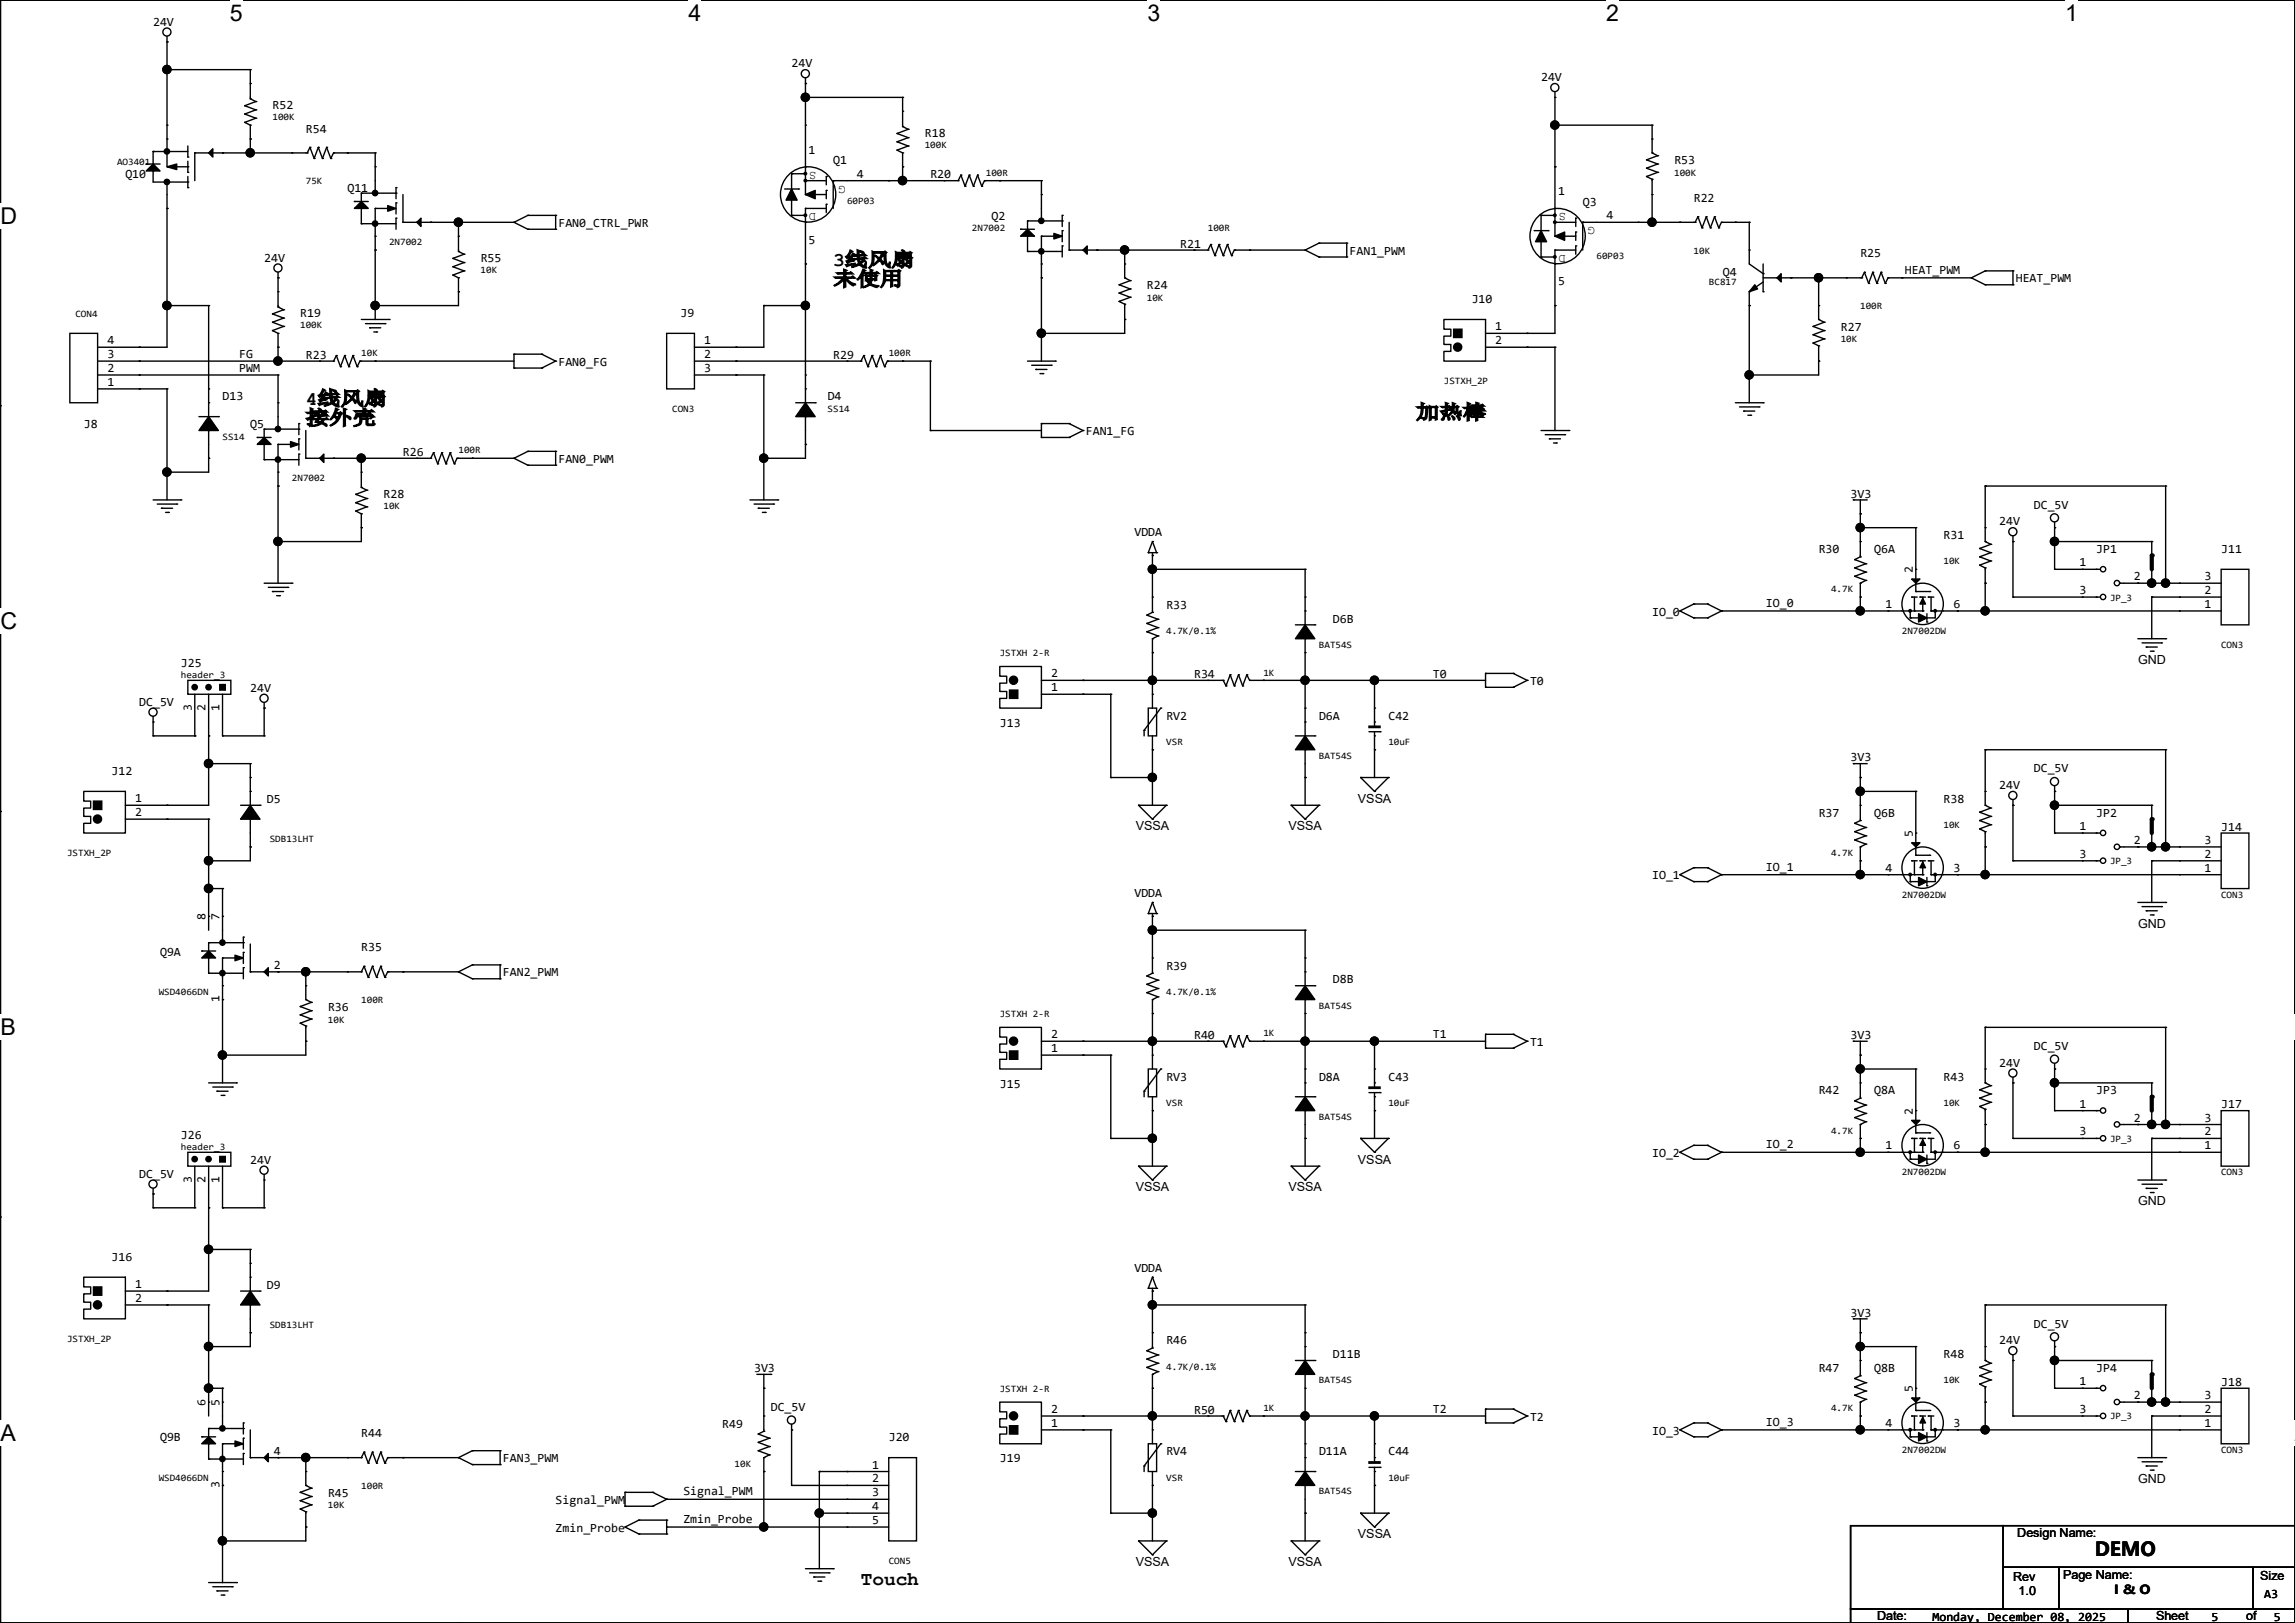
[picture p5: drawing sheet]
<svg xmlns="http://www.w3.org/2000/svg" width="420mm" height="297mm" viewBox="0 0 420 297" stroke-linecap="round" stroke-linejoin="round" font-family="sans-serif">
<defs><g id="words">
<g font-size="4.2">
<text x="42" y="3.9">5</text>
<text x="126" y="3.9">4</text>
<text x="210" y="3.9">3</text>
<text x="293.9" y="3.9">2</text>
<text x="377.9" y="3.9">1</text>
<text x=".1" y="40.9">D</text>
<text x=".1" y="115.1">C</text>
<text x=".1" y="189.4">B</text>
<text x=".1" y="263.6">A</text>
<text x="419.9" y="263.6">A</text>
</g>
<g font-size="3.6">
<text x="152.5" y="52.2">未使用</text>
<text x="152.5" y="48.7">3线风扇</text>
<text x="56" y="77.6">接外壳</text>
<text x="56" y="74.1">4线风扇</text>
<text x="259.2" y="76.6">加热棒</text>
<text x="383.4" y="284.7">DEMO</text>
<text x="157.6" y="290">Touch</text>
</g>
<g font-size="2.3">
<text x="28" y="4.7">24V</text>
<text x="144.9" y="12.3">24V</text>
<text x="282" y="14.9">24V</text>
<text x="49.9" y="19.9">R52</text>
<text x="56" y="24.3">R54</text>
<text x="148" y="28.2">1</text>
<text x="169.3" y="25">R18</text>
<text x="22.9" y="32.6">Q10</text>
<text x="63.6" y="35.2">Q11</text>
<text x="149.4" y="31.4" transform="rotate(-180 149.4 31.4)">S</text>
<text x="152.5" y="30.1">Q1</text>
<text x="154.8" y="34" transform="rotate(-180 154.8 34)">G</text>
<text x="156.8" y="32.5">4</text>
<text x="170.3" y="32.6">R20</text>
<text x="285.1" y="35.8">1</text>
<text x="306.4" y="30.1">R53</text>
<text x="102.2" y="41.5">FAN0_CTRL_PWR</text>
<text x="149.4" y="39" transform="rotate(-180 149.4 39)">D</text>
<text x="181.4" y="40.3">Q2</text>
<text x="286.6" y="39" transform="rotate(-180 286.6 39)">S</text>
<text x="289.7" y="37.7">Q3</text>
<text x="292" y="41.6" transform="rotate(-180 292 41.6)">G</text>
<text x="294" y="40.1">4</text>
<text x="310" y="37">R22</text>
<text x="48.3" y="47.9">24V</text>
<text x="88" y="47.9">R55</text>
<text x="148" y="44.6">5</text>
<text x="216" y="45.3">R21</text>
<text x="247" y="46.6">FAN1_PWM</text>
<text x="286.6" y="46.7" transform="rotate(-180 286.6 46.7)">D</text>
<text x="340.5" y="47.1">R25</text>
<text x="209.9" y="53">R24</text>
<text x="285.1" y="52.2">5</text>
<text x="315.3" y="50.4">Q4</text>
<text x="348.6" y="50.1">HEAT_PWM</text>
<text x="368.9" y="51.7">HEAT_PWM</text>
<text x="55" y="58">R19</text>
<text x="124.5" y="58">J9</text>
<text x="269.3" y="55.5">J10</text>
<text x="19.6" y="65.5">3</text>
<text x="19.6" y="63">4</text>
<text x="43.8" y="65.6">FG</text>
<text x="56" y="65.7">R23</text>
<text x="128.9" y="63">1</text>
<text x="128.9" y="65.5">2</text>
<text x="152.5" y="65.7">R29</text>
<text x="273.7" y="60.5">1</text>
<text x="273.7" y="63">2</text>
<text x="336.9" y="60.6">R27</text>
<text x="19.6" y="70.6">1</text>
<text x="19.6" y="68.1">2</text>
<text x="43.8" y="68.1">PWM</text>
<text x="102.2" y="66.9">FAN0_FG</text>
<text x="128.9" y="68.1">3</text>
<text x="40.7" y="73.3">D13</text>
<text x="151.5" y="73.3">D4</text>
<text x="15.3" y="78.4">J8</text>
<text x="45.8" y="78.4">Q5</text>
<text x="73.7" y="83.4">R26</text>
<text x="198.7" y="79.6">FAN1_FG</text>
<text x="102.2" y="84.7">FAN0_PWM</text>
<text x="70.2" y="91.1">R28</text>
<text x="338.7" y="91.1">3V3</text>
<text x="372.2" y="93.1">DC_5V</text>
<text x="207.6" y="98.2">VDDA</text>
<text x="332.8" y="101.2">R30</text>
<text x="343" y="101.2">Q6A</text>
<text x="355.7" y="98.7">R31</text>
<text x="365.9" y="96.1">24V</text>
<text x="383.6" y="101.2">JP1</text>
<text x="406.5" y="101.2">J11</text>
<text x="350.1" y="104.9" transform="rotate(-90 350.1 104.9)">2</text>
<text x="380.6" y="103.6">1</text>
<text x="390.5" y="106.2">2</text>
<text x="403.5" y="106.2">3</text>
<text x="213.5" y="111.4">R33</text>
<text x="243.9" y="113.9">D6B</text>
<text x="302.4" y="112.7">IO_0</text>
<text x="323.2" y="111.1">IO_0</text>
<text x="345" y="111.3">1</text>
<text x="357.5" y="111.3">6</text>
<text x="380.6" y="108.7">3</text>
<text x="403.5" y="111.3">1</text>
<text x="403.5" y="108.7">2</text>
<text x="33.1" y="122">J25</text>
<text x="192.4" y="124">2</text>
<text x="218.5" y="124.1">R34</text>
<text x="262.2" y="124">T0</text>
<text x="280" y="125.3">T0</text>
<text x="391.3" y="121.5">GND</text>
<text x="25.5" y="129.2">DC_5V</text>
<text x="35.1" y="130.1" transform="rotate(-90 35.1 130.1)">3</text>
<text x="37.6" y="130.1" transform="rotate(-90 37.6 130.1)">2</text>
<text x="40.2" y="130.1" transform="rotate(-90 40.2 130.1)">1</text>
<text x="45.8" y="126.6">24V</text>
<text x="192.4" y="126.5">1</text>
<text x="213.5" y="131.7">RV2</text>
<text x="241.4" y="131.7">D6A</text>
<text x="254.1" y="131.7">C42</text>
<text x="183" y="133">J13</text>
<text x="20.4" y="141.9">J12</text>
<text x="338.7" y="139.3">3V3</text>
<text x="372.2" y="141.4">DC_5V</text>
<text x="24.7" y="146.8">1</text>
<text x="24.7" y="149.4">2</text>
<text x="48.9" y="146.9">D5</text>
<text x="248.5" y="146.9">VSSA</text>
<text x="332.8" y="149.5">R37</text>
<text x="343" y="149.5">Q6B</text>
<text x="355.7" y="146.9">R38</text>
<text x="365.9" y="144.4">24V</text>
<text x="383.6" y="149.5">JP2</text>
<text x="207.9" y="152">VSSA</text>
<text x="235.8" y="152">VSSA</text>
<text x="350.1" y="153.2" transform="rotate(-90 350.1 153.2)">5</text>
<text x="380.6" y="151.9">1</text>
<text x="390.5" y="154.4">2</text>
<text x="403.5" y="154.4">3</text>
<text x="406.5" y="152">J14</text>
<text x="302.4" y="160.9">IO_1</text>
<text x="323.2" y="159.3">IO_1</text>
<text x="345" y="159.5">4</text>
<text x="357.5" y="159.5">3</text>
<text x="380.6" y="157">3</text>
<text x="403.5" y="159.5">1</text>
<text x="403.5" y="157">2</text>
<text x="207.6" y="164.2">VDDA</text>
<text x="37.6" y="168.4" transform="rotate(-90 37.6 168.4)">8</text>
<text x="40.2" y="168.4" transform="rotate(-90 40.2 168.4)">7</text>
<text x="391.3" y="169.8">GND</text>
<text x="29.3" y="174.9">Q9A</text>
<text x="50.1" y="177.3">2</text>
<text x="66.1" y="174.1">R35</text>
<text x="92" y="178.7">FAN2_PWM</text>
<text x="213.5" y="177.4">R39</text>
<text x="243.9" y="180">D8B</text>
<text x="40.2" y="183.4" transform="rotate(-90 40.2 183.4)">1</text>
<text x="60" y="185">R36</text>
<text x="192.4" y="190">2</text>
<text x="218.5" y="190.1">R40</text>
<text x="262.2" y="190">T1</text>
<text x="280" y="191.4">T1</text>
<text x="338.7" y="190.1">3V3</text>
<text x="192.4" y="192.5">1</text>
<text x="213.5" y="197.7">RV3</text>
<text x="241.4" y="197.7">D8A</text>
<text x="254.1" y="197.7">C43</text>
<text x="355.7" y="197.7">R43</text>
<text x="365.9" y="195.2">24V</text>
<text x="372.2" y="192.2">DC_5V</text>
<text x="183" y="199">J15</text>
<text x="332.8" y="200.3">R42</text>
<text x="343" y="200.3">Q8A</text>
<text x="380.6" y="202.7">1</text>
<text x="383.6" y="200.3">JP3</text>
<text x="406.5" y="202.8">J17</text>
<text x="33.1" y="208.4">J26</text>
<text x="350.1" y="204" transform="rotate(-90 350.1 204)">2</text>
<text x="380.6" y="207.8">3</text>
<text x="390.5" y="205.2">2</text>
<text x="403.5" y="207.8">2</text>
<text x="403.5" y="205.2">3</text>
<text x="25.5" y="215.5">DC_5V</text>
<text x="45.8" y="213">24V</text>
<text x="248.5" y="212.9">VSSA</text>
<text x="302.4" y="211.7">IO_2</text>
<text x="323.2" y="210.1">IO_2</text>
<text x="345" y="210.3">1</text>
<text x="357.5" y="210.3">6</text>
<text x="403.5" y="210.3">1</text>
<text x="35.1" y="216.4" transform="rotate(-90 35.1 216.4)">3</text>
<text x="37.6" y="216.4" transform="rotate(-90 37.6 216.4)">2</text>
<text x="40.2" y="216.4" transform="rotate(-90 40.2 216.4)">1</text>
<text x="207.9" y="218">VSSA</text>
<text x="235.8" y="218">VSSA</text>
<text x="391.3" y="220.6">GND</text>
<text x="20.4" y="230.8">J16</text>
<text x="207.6" y="232.8">VDDA</text>
<text x="24.7" y="235.7">1</text>
<text x="24.7" y="238.3">2</text>
<text x="48.9" y="235.8">D9</text>
<text x="213.5" y="246">R46</text>
<text x="338.7" y="240.9">3V3</text>
<text x="365.9" y="246">24V</text>
<text x="372.2" y="243">DC_5V</text>
<text x="138" y="251.1">3V3</text>
<text x="243.9" y="248.5">D11B</text>
<text x="332.8" y="251.1">R47</text>
<text x="343" y="251.1">Q8B</text>
<text x="355.7" y="248.5">R48</text>
<text x="383.6" y="251.1">JP4</text>
<text x="37.6" y="257.3" transform="rotate(-90 37.6 257.3)">6</text>
<text x="40.2" y="257.3" transform="rotate(-90 40.2 257.3)">5</text>
<text x="350.1" y="254.8" transform="rotate(-90 350.1 254.8)">5</text>
<text x="380.6" y="253.5">1</text>
<text x="390.5" y="256">2</text>
<text x="403.5" y="256">3</text>
<text x="406.5" y="253.6">J18</text>
<text x="29.3" y="263.8">Q9B</text>
<text x="66.1" y="263">R44</text>
<text x="132.2" y="261.2">R49</text>
<text x="141.1" y="258.2">DC_5V</text>
<text x="162.7" y="263.8">J20</text>
<text x="192.4" y="261.1">1</text>
<text x="192.4" y="258.6">2</text>
<text x="218.5" y="258.7">R50</text>
<text x="262.2" y="258.6">T2</text>
<text x="280" y="260">T2</text>
<text x="302.4" y="262.5">IO_3</text>
<text x="323.2" y="260.9">IO_3</text>
<text x="345" y="261.1">4</text>
<text x="357.5" y="261.1">3</text>
<text x="380.6" y="258.6">3</text>
<text x="403.5" y="261.1">1</text>
<text x="403.5" y="258.6">2</text>
<text x="50.1" y="266.2">4</text>
<text x="92" y="267.6">FAN3_PWM</text>
<text x="159.6" y="268.7">1</text>
<text x="183" y="267.6">J19</text>
<text x="213.5" y="266.3">RV4</text>
<text x="241.4" y="266.3">D11A</text>
<text x="254.1" y="266.3">C44</text>
<text x="40.2" y="272.3" transform="rotate(-90 40.2 272.3)">3</text>
<text x="60" y="273.9">R45</text>
<text x="101.7" y="275.2">Signal_PWM</text>
<text x="125.1" y="273.6">Signal_PWM</text>
<text x="159.6" y="271.3">2</text>
<text x="159.6" y="273.8">3</text>
<text x="391.3" y="271.4">GND</text>
<text x="101.7" y="280.3">Zmin_Probe</text>
<text x="125.1" y="278.7">Zmin_Probe</text>
<text x="159.6" y="276.4">4</text>
<text x="159.6" y="278.9">5</text>
<text x="248.5" y="281.5">VSSA</text>
<text x="369.2" y="281.3">Design Name:</text>
<text x="207.9" y="286.6">VSSA</text>
<text x="235.8" y="286.6">VSSA</text>
<text x="368.4" y="289.4">Rev</text>
<text x="369.4" y="291.9">1.0</text>
<text x="377.6" y="288.9">Page Name:</text>
<text x="386.9" y="291.8">I &amp; O</text>
<text x="413.6" y="289.1">Size</text>
<text x="414.4" y="292.5">A3</text>
<text x="343.5" y="296.5">Date:</text>
<text x="353.7" y="296.5">Monday, December 08, 2025</text>
<text x="394.6" y="296.5">Sheet</text>
<text x="404.7" y="296.5">5</text>
<text x="411.1" y="296.5">of</text>
<text x="416.2" y="296.5">5</text>
</g>
<g font-size="1.8">
<text x="49.9" y="22">100K</text>
<text x="169.2" y="27.1">100K</text>
<text x="21.4" y="30.1">AO3401</text>
<text x="56" y="33.7">75K</text>
<text x="180.4" y="32.2">100R</text>
<text x="306.4" y="32.2">100K</text>
<text x="155" y="37.3">60P03</text>
<text x="71.2" y="44.9">2N7002</text>
<text x="177.9" y="42.3">2N7002</text>
<text x="221.1" y="42.3">100R</text>
<text x="292.2" y="47.4">60P03</text>
<text x="310" y="46.4">10K</text>
<text x="88" y="50">10K</text>
<text x="312.7" y="52.2">BC817</text>
<text x="13.8" y="58.1">CON4</text>
<text x="209.9" y="55">10K</text>
<text x="340.4" y="56.6">100R</text>
<text x="54.9" y="60.1">100K</text>
<text x="66.1" y="65.2">10K</text>
<text x="162.6" y="65.2">100R</text>
<text x="336.9" y="62.7">10K</text>
<text x="264.2" y="70.3">JSTXH_2P</text>
<text x="123" y="75.4">CON3</text>
<text x="151.5" y="75.4">SS14</text>
<text x="40.7" y="80.4">SS14</text>
<text x="83.9" y="83">100R</text>
<text x="53.4" y="88.1">2N7002</text>
<text x="70.2" y="93.1">10K</text>
<text x="355.7" y="103.3">10K</text>
<text x="335.1" y="108.4">4.7K</text>
<text x="386.1" y="109.9">JP_3</text>
<text x="213.4" y="116">4.7K/0.1%</text>
<text x="241.4" y="118.5">BAT54S</text>
<text x="348" y="116">2N7002DW</text>
<text x="406.5" y="118.5">CON3</text>
<text x="33.1" y="124.1">header_3</text>
<text x="183" y="120.1">JSTXH 2-R</text>
<text x="231.2" y="123.6">1K</text>
<text x="213.4" y="136.3">VSR</text>
<text x="254.1" y="136.3">10uF</text>
<text x="241.4" y="138.9">BAT54S</text>
<text x="49.4" y="154.1">SDB13LHT</text>
<text x="355.7" y="151.6">10K</text>
<text x="12.3" y="156.6">JSTXH_2P</text>
<text x="335.1" y="156.6">4.7K</text>
<text x="386.1" y="158.2">JP_3</text>
<text x="348" y="164.3">2N7002DW</text>
<text x="406.5" y="164.3">CON3</text>
<text x="29" y="182">WSD4066DN</text>
<text x="66.1" y="183.6">100R</text>
<text x="213.4" y="182">4.7K/0.1%</text>
<text x="241.4" y="184.6">BAT54S</text>
<text x="60" y="187.1">10K</text>
<text x="183" y="186.1">JSTXH 2-R</text>
<text x="231.2" y="189.7">1K</text>
<text x="213.4" y="202.4">VSR</text>
<text x="254.1" y="202.4">10uF</text>
<text x="355.7" y="202.4">10K</text>
<text x="241.4" y="204.9">BAT54S</text>
<text x="335.1" y="207.4">4.7K</text>
<text x="386.1" y="209">JP_3</text>
<text x="33.1" y="210.5">header_3</text>
<text x="348" y="215.1">2N7002DW</text>
<text x="406.5" y="215.1">CON3</text>
<text x="12.3" y="245.5">JSTXH_2P</text>
<text x="49.4" y="243">SDB13LHT</text>
<text x="213.4" y="250.6">4.7K/0.1%</text>
<text x="183" y="254.7">JSTXH 2-R</text>
<text x="241.4" y="253.2">BAT54S</text>
<text x="355.7" y="253.2">10K</text>
<text x="231.2" y="258.2">1K</text>
<text x="335.1" y="258.2">4.7K</text>
<text x="386.1" y="259.8">JP_3</text>
<text x="134.4" y="268.4">10K</text>
<text x="348" y="265.9">2N7002DW</text>
<text x="406.5" y="265.9">CON3</text>
<text x="29" y="270.9">WSD4066DN</text>
<text x="66.1" y="272.5">100R</text>
<text x="213.4" y="270.9">VSR</text>
<text x="241.4" y="273.5">BAT54S</text>
<text x="254.1" y="270.9">10uF</text>
<text x="60" y="276">10K</text>
<text x="162.6" y="286.2">CON5</text>
</g>
</g></defs>
<path d="M.1 0h419.8v297h-419.8z" fill="none" stroke="#000" stroke-width=".25"/>
<path d="M42 0h2.4v4.8h-2.4z" fill="#fff"/>
<path d="M84 0h.1M84 297h.1" fill="none" stroke="#000" stroke-width=".25"/>
<path d="M126 0h2.4v4.8h-2.4z" fill="#fff"/>
<path d="M168 0h.1M168 297h.1" fill="none" stroke="#000" stroke-width=".25"/>
<path d="M210 0h2.3v4.8h-2.3z" fill="#fff"/>
<path d="M252 0h.1M252 297h.1" fill="none" stroke="#000" stroke-width=".25"/>
<path d="M293.9 0h2.4v4.8h-2.4z" fill="#fff"/>
<path d="M336 0h.1M336 297h.1" fill="none" stroke="#000" stroke-width=".25"/>
<g fill="#fff">
<path d="M377.9 0h2.4v4.8h-2.4z"/>
<path d="M.1 37.1h3v4.8h-3z"/>
<path d="M419.9 37.1h.1v4.8h-.1z"/>
<path d="M.1 111.3h3v4.8h-3z"/>
<path d="M419.9 111.3h.1v4.8h-.1z"/>
</g>
<path d="M.1 74.3h.1M419.9 74.3h.1" fill="none" stroke="#000" stroke-width=".25"/>
<g fill="#fff">
<path d="M.1 185.6h2.8v4.7h-2.8z"/>
<path d="M419.9 185.6h.1v4.7h-.1z"/>
</g>
<path d="M.1 148.5h.1M419.9 148.5h.1" fill="none" stroke="#000" stroke-width=".25"/>
<g fill="#fff">
<path d="M0 259.8h2.9v4.7h-2.9z"/>
<path d="M419.9 259.8h.1v4.7h-.1z"/>
</g>
<g fill="none" stroke="#000" stroke-width=".25">
<path d="M30.6 7.7h.1M30.6 12.7h.1M30.6 6.6v23.9M30.6 12.7h15.2M44.8 19.3h.1M44.8 19.3l2 .8M45.8 18.1h.1M45.8 15.3h.1M45.8 12.7h.1M45.8 12.7v5.4M45.8 18.1l1 .5M46.8 18.6h.1"/>
<path d="M46.8 18.6l-2 .7M147.4 15.3h.1M147.4 17.8h.1M147.4 14.3v21.3M147.4 17.8h17.8M165.2 17.8h.1M165.2 17.8v5.4M284.6 17.8h.1M284.6 16.8v26.4M26.8 30h.1M26.8 30h2.5M28 27.7h.1"/>
<path d="M28 31.3h.1M28 27.7v2.3M28 31.3v2h6.4M28 27.7h6.4M30.6 33.3h.1M30.6 25.4h.1M30.6 22.9h.1M30.6 38.1h.1M30.6 33.3v30.2h-12.7M31.8 30.5h2.6M34.4 28.7h.1M34.4 31.5h.1"/>
<path d="M34.4 34.3h.1M34.4 33.3h.1M34.4 30.5h.1M34.4 26.7v2M34.4 29.5v2M34.4 32.3v2M35.6 28h.1M35.6 28v5.1M35.6 28h20.6M38.2 28h.1M40.7 28h.1M44.8 20.9h.1"/>
<path d="M44.8 22.4h.1M44.8 20.9l2 .7M44.8 22.4l1 .5M45.8 22.9h.1M45.8 25.4h.1M45.8 28h.1M45.8 22.9v5.1M46.8 20.1h.1M46.8 21.6h.1M46.8 20.1l-2 .8M46.8 21.6l-2 .8M53.4 28h.1"/>
<path d="M56.2 28h.1M56.7 27h.1M56.7 27l-.5 1M56.7 27l.8 2M57.5 29h.1M58.3 27h.1M58.3 27l-.8 2M58.3 27l.7 2M59 29h.1M59.8 27h.1M59.8 27l-.8 2M59.8 27l.7 2"/>
<path d="M60.5 29h.1M61 28h.1M61 28l-.5 1M61 28h7.7M63.6 28h.1M64.9 36.9h.1M64.9 36.9h2.5M66.1 38.1h.1M66.1 35.3h.1M66.1 35.3v1.6M66.1 38.1v2.8M66.1 35.3h6.4"/>
<path d="M68.7 35.3h.1M68.7 38.1h.1M68.7 30.5h.1M68.7 28h.1M68.7 28v7.3M68.7 38.1v20.4M68.7 38.1h2.5M72.5 39.9h.1M72.5 37.1h.1M72.5 34.3h.1M72.5 35.3h.1M72.5 34.3v2.1"/>
<path d="M72.5 37.1v2.1M72.5 39.9v2.1M73.7 35.6v5.1M96.6 39.4h.1M96.6 39.4l-2.5 1.3M96.6 39.4h5.1M101.7 39.4h.1M101.7 39.4v2.6M143.6 34.6h2.5M144.9 39.4h.1M144.9 31.8h.1M144.9 39.4h2.5"/>
<path d="M144.9 31.8v7.6M144.9 31.8h2.5M146.1 34.6h.1M147.4 33.1h.1M147.4 35.6h.1M147.4 38.1h.1M147.4 30.5h.1M147.4 22.9h.1M147.4 38.1v35.6M147.4 33.1h3.8M147.4 38.1h3.8M147.4 35.6h3.8"/>
<path d="M151.2 37.4h.1M151.2 34.8h.1M151.2 32.3h.1M151.2 32.3v1.5M151.2 34.8v1.6M151.2 37.4v1.5M152.5 33.1h.1M152.5 33.1h22.8M152.5 33.1v5M162.6 33.1h.1M164.2 24.4h.1M164.2 26h.1"/>
<path d="M164.2 27.5h.1M164.2 24.4l2 .8M164.2 26l2 .7M164.2 27.5l1 .5M165.2 28h.1M165.2 23.2h.1M165.2 30.5h.1M165.2 20.4h.1M165.2 33.1h.1M165.2 23.2l1 .5M165.2 28v5.1M166.2 23.7h.1"/>
<path d="M166.2 25.2h.1M166.2 26.7h.1M166.2 23.7l-2 .7M166.2 25.2l-2 .8M166.2 26.7l-2 .8M172.8 33.1h.1M175.3 33.1h.1M175.9 32h.1M175.9 32l.7 2.1M175.9 32l-.6 1.1M176.6 34.1h.1M177.4 32h.1"/>
<path d="M177.4 32l.7 2.1M177.4 32l-.8 2.1M178.1 34.1h.1M178.9 32h.1M178.9 32l.8 2.1M178.9 32l-.8 2.1M179.7 34.1h.1M180.2 33.1h.1M180.2 33.1l-.5 1M180.2 33.1h10.4M183 33.1h.1M190.6 35.6h.1"/>
<path d="M190.6 33.1h.1M190.6 33.1v7.3M194.4 39.4h.1M194.4 39.4v2M282 39.4h.1M282 39.4h2.6M282 39.4v7.6M284.6 38.1h.1M284.6 30.5h.1M284.6 22.9h.1M284.6 22.9h17.7M288.4 39.9h.1"/>
<path d="M288.4 39.9v1.5M301.3 32.3h.1M301.3 30.8h.1M301.3 29.3h.1M301.3 32.3l1 .5M301.3 30.8l2.1 .7M301.3 29.3l2.1 .7M302.3 28h.1M302.3 32.8h.1M302.3 25.4h.1M302.3 35.6h.1M302.3 22.9h.1"/>
<path d="M302.3 28l1.1 .5M302.3 22.9v5.1M302.3 32.8v7.9M303.4 31.5h.1M303.4 30h.1M303.4 28.5h.1M303.4 31.5l-2.1 .8M303.4 30l-2.1 .8M303.4 28.5l-2.1 .8M310.7 39.7h.1M310.7 39.7l-.5 1M310.7 39.7l.8 2"/>
<path d="M312.3 39.7h.1M312.3 39.7l-.8 2M312.3 39.7l.7 2M313.8 39.7h.1M313.8 39.7l-.8 2M313.8 39.7l.7 2M30.6 55.9h.1M30.6 55.9h7.6M38.2 55.9h.1M38.2 55.9v20.3M49.9 57.4h.1M49.9 59h.1"/>
<path d="M49.9 57.4l2 .8M49.9 59l2 .7M50.9 50.8h.1M50.9 56.2h.1M50.9 53.4h.1M50.9 49.8v6.4M50.9 56.2l1 .5M51.9 56.7h.1M51.9 58.2h.1M51.9 59.7h.1M51.9 56.7l-2 .7M51.9 58.2l-2 .8"/>
<path d="M51.9 59.7l-2 .8M66.1 40.9h.1M66.1 58.5h5.1M66.1 40.9h6.4M66.9 59.2h3.5M67.6 60h.1M67.6 60h2.1M68.7 43.2h.1M68.7 45.8h.1M68.7 55.9h.1M70.4 59.2h.1M71.2 58.5h.1"/>
<path d="M73.7 40.7h.1M73.7 40.7h20.4M76.3 40.7h.1M78.8 40.7h.1M82.9 47.3h.1M82.9 48.8h.1M82.9 50.3h.1M82.9 47.3l2 .7M82.9 48.8l2 .8M82.9 50.3l1 .5M83.9 50.8h.1M83.9 46h.1"/>
<path d="M83.9 53.4h.1M83.9 43.2h.1M83.9 40.7h.1M83.9 46l1 .5M83.9 40.7v5.3M83.9 50.8v5.1h-15.2M84.9 46.5h.1M84.9 48h.1M84.9 49.6h.1M84.9 46.5l-2 .8M84.9 48l-2 .8M84.9 49.6l-2 .7"/>
<path d="M94.1 40.7h.1M94.1 40.7l2.5 1.3M96.6 42h.1M96.6 42h5.1M101.7 42h.1M139.8 55.9h.1M139.8 55.9v7.6h-12.7M139.8 55.9h7.6M147.4 40.7h.1M147.4 48.3h.1M147.4 55.9h.1M186.8 42h.1"/>
<path d="M186.8 42h2.5M188 46h.1M188 43.2h.1M188 40.4h.1M188 46h6.4M188 40.4v1.6M188 43.2v2.8M188 40.4h6.4M190.6 40.4h.1M190.6 43.2h.1M190.6 48.3h.1M190.6 50.8h.1"/>
<path d="M190.6 43.2v22.9M190.6 43.2h2.5M194.4 45h.1M194.4 42.2h.1M194.4 40.4h.1M194.4 42.2v2M194.4 45v2M195.7 45.8h.1M195.7 45.8h25.4M195.7 40.7v5.1M198.2 45.8h.1M200.7 45.8h.1"/>
<path d="M204.8 55.2h.1M204.8 53.6h.1M204.8 52.1h.1M204.8 55.2l1 .5M204.8 53.6l2 .8M204.8 52.1l2 .8M205.8 50.8h.1M205.8 55.7h.1M205.8 48.3h.1M205.8 58.5h.1M205.8 45.8h.1M205.8 50.8l1 .6"/>
<path d="M205.8 45.8v5M205.8 55.7v5.3h-15.2M206.8 54.4h.1M206.8 52.9h.1M206.8 51.4h.1M206.8 54.4l-2 .8M206.8 52.9l-2 .7M206.8 51.4l-2 .7M218.5 45.8h.1M221.1 45.8h.1M221.6 44.7h.1M221.6 44.7l.7 2.1"/>
<path d="M221.6 44.7l-.5 1.1M222.3 46.8h.1M223.1 44.7h.1M223.1 44.7l.8 2.1M223.1 44.7l-.8 2.1M223.9 46.8h.1M224.6 44.7h.1M224.6 44.7l.8 2.1M224.6 44.7l-.7 2.1M225.4 46.8h.1M225.9 45.8h.1M225.9 45.8l-.5 1"/>
<path d="M225.9 45.8h12.9M228.7 45.8h.1M238.8 45.8h.1M238.8 45.8l2.6 1.2M241.4 44.5h.1M241.4 47h.1M241.4 44.5l-2.6 1.3M241.4 44.5h5.1M241.4 47h5.1M246.5 44.5h.1M246.5 47h.1M246.5 44.5v2.5"/>
<path d="M264.2 58.5h7.7v7.6h-7.7v-1.8h1.3v-1.3h-1.3v-1.5h1.3v-1.3h-1.3zM280.8 42.2h2.5M282 47h.1M282 47h2.6M283.3 42.2h.1M284.6 40.7h.1M284.6 43.2h.1M284.6 45.8h.1M284.6 48.3h.1M284.6 55.9h.1M284.6 45.8v15.2h-12.7M284.6 45.8h3.8"/>
<path d="M284.6 40.7h3.8M284.6 43.2h3.8M288.4 45h.1M288.4 42.5h.1M288.4 42.5v1.5M288.4 45v1.5M289.6 40.7h.1M289.6 40.7v5.1M289.6 40.7h20.6M299.8 40.7h.1M302.3 40.7h.1M307.4 40.7h.1"/>
<path d="M310.2 40.7h.1M311.5 41.7h.1M313 41.7h.1M314.5 41.7h.1M315 40.7h.1M315 40.7h5.1M315 40.7l-.5 1M317.6 40.7h.1M320.1 53.4h.1M320.1 45.8h.1M320.1 55.9h.1M320.1 40.7h.1"/>
<path d="M320.1 40.7v7.6l2.6 1.8M320.1 53.4v20.3M322.7 50.1h.1M322.7 53.4h.1M322.7 50.8h18M322.7 51.6l-2.6 1.8M322.7 48.3v5.1M325.2 50.8h.1M327.7 50.8h.1M331.8 59.7h.1M331.8 59.7l2 .8M332.8 58.5h.1"/>
<path d="M332.8 55.9h.1M332.8 50.8h.1M332.8 58.5l1 .5M332.8 50.8v7.7M333.8 59h.1M333.8 59l-2 .7M337.9 50.8h.1M340.7 50.8h.1M341.2 49.8h.1M341.2 49.8l-.5 1M341.2 49.8l.8 2.1M342 51.9h.1"/>
<path d="M342.7 49.8h.1M342.7 49.8l-.7 2.1M342.7 49.8l.8 2.1M343.5 51.9h.1M344.3 49.8h.1M344.3 49.8l-.8 2.1M344.3 49.8l.7 2.1M345 51.9h.1M345.5 50.8h.1M345.5 50.8l-.5 1.1M345.5 50.8h15.3M348.1 50.8h.1"/>
<path d="M360.8 50.8h.1M360.8 50.8l2.5 1.3M363.3 49.6h.1M363.3 52.1h.1M363.3 49.6l-2.5 1.2M363.3 49.6h5.1M363.3 52.1h5.1M368.4 49.6h.1M368.4 52.1h.1M368.4 49.6v2.5M12.8 61h5.1v12.7h-5.1zM17.9 66.1h43.1"/>
<path d="M17.9 68.6h33M17.9 71.2h12.7M25.5 71.2h.1M25.5 68.6h.1M25.5 66.1h.1M25.5 63.5h.1M30.6 71.2h.1M30.6 71.2v20.3M36.4 76.2h3.6M38.2 78.8h.1M38.2 73.7h.1M38.2 71.2h.1"/>
<path d="M38.2 78.8v7.6h-7.6M40 76.2h.1M48.3 78.5h.1M48.3 78.5v1.6M48.3 78.5h6.4M49.9 60.5h.1M49.9 60.5l1 .5M50.9 78.5h.1M50.9 73.7h.1M50.9 61h.1M50.9 63.5h.1M50.9 66.1h.1"/>
<path d="M50.9 68.6h.1M50.9 61v5.1M50.9 68.6v9.9M54.7 77.5h.1M54.7 78.5h.1M54.7 77.5v2M56 78.8v5.1M58.5 66.1h.1M61 66.1h.1M61.6 65.1h.1M61.6 65.1l.7 2M61.6 65.1l-.6 1"/>
<path d="M62.3 67.1h.1M63.1 65.1h.1M63.1 65.1l.7 2M63.1 65.1l-.8 2M63.8 67.1h.1M64.6 65.1h.1M64.6 65.1l.8 2M64.6 65.1l-.8 2M65.4 67.1h.1M65.9 66.1h.1M65.9 66.1h28.2M65.9 66.1l-.5 1"/>
<path d="M68.4 60.7h.5M68.7 66.1h.1M68.9 60.7h.1M94.1 67.4h.1M94.1 64.8h.1M94.1 64.8h5M94.1 67.4h5M94.1 64.8v2.6M99.1 64.8h.1M99.1 67.4h.1M99.1 64.8l2.6 1.3M101.7 66.1h.1"/>
<path d="M101.7 66.1l-2.6 1.3M122 61h5.1v10.2h-5.1zM127.1 66.1h30.5M127.1 68.6h12.7M134.7 63.5h.1M134.7 66.1h.1M134.7 68.6h.1M139.8 68.6h.1M139.8 68.6v22.9M145.6 73.7h3.6M147.4 76.2h.1M147.4 71.2h.1"/>
<path d="M147.4 68.6h.1M147.4 76.2v7.7h-7.6M149.2 73.7h.1M155 66.1h.1M157.6 66.1h.1M158.1 65.1h.1M158.1 65.1l.7 2M158.1 65.1l-.5 1M158.8 67.1h.1M159.6 65.1h.1M159.6 65.1l.8 2M159.6 65.1l-.8 2"/>
<path d="M160.4 67.1h.1M161.1 65.1h.1M161.1 65.1l.8 2M161.1 65.1l-.7 2M161.9 67.1h.1M162.4 66.1h.1M162.4 66.1h7.9M162.4 66.1l-.5 1M165.2 66.1h.1M170.3 78.8h.1M170.3 66.1h.1M170.3 78.8h20.3"/>
<path d="M170.3 66.1v12.7M188 66.1h5.1M188.8 66.8h3.6M189.6 67.6h.1M189.6 67.6h2M190.3 68.4h.5M190.6 77.5h.1M190.6 61h.1M190.6 77.5h5.1M190.6 77.5v2.6M190.8 68.4h.1M192.4 66.8h.1"/>
<path d="M193.1 66.1h.1M195.7 77.5h.1M195.7 77.5l2.5 1.3M198.2 78.8h.1M198.2 78.8l-2.5 1.3M271.9 63.5h12.7M279.5 61h.1M279.5 63.5h.1M282 78.8h5.1M282.8 79.5h3.5M284.6 63.5h.1M284.6 63.5v15.3"/>
<path d="M286.3 79.5h.1M287.1 78.8h.1M317.6 73.7h5.1M318.3 74.5h3.6M319.1 75.2h.1M319.1 75.2h2M319.9 76h.5M320.1 68.6h.1M320.4 76h.1M321.9 74.5h.1M322.7 73.7h.1M331.8 62.8h.1"/>
<path d="M331.8 61.3h.1M331.8 62.8l1 .5M331.8 61.3l2 .7M332.8 63.3h.1M332.8 66.1h.1M332.8 63.3v5.3h-12.7M333.8 62h.1M333.8 60.5h.1M333.8 62l-2 .8M333.8 60.5l-2 .8M28 91.5h5.1M28.8 92.2h3.5"/>
<path d="M29.5 93h.1M29.5 93h2.1M30.3 93.8h.5M30.6 86.4h.1M30.8 93.8h.1M32.3 92.2h.1M33.1 91.5h.1M38.2 83.9h.1M47.1 80.1h.1M47.1 80.1h2.5M48.3 84.1h.1M48.3 81.3h.1"/>
<path d="M48.3 81.3v2.8M48.3 84.1h6.4M50.9 81.3h.1M50.9 86.4h.1M50.9 88.9h.1M50.9 99.1h.1M50.9 81.3v25.4M50.9 81.3h2.5M54.7 83.1h.1M54.7 80.3h.1M54.7 80.3v2M54.7 83.1v2"/>
<path d="M56 83.9h.1M56 83.9h22.8M58.5 83.9h.1M61 83.9h.1M65.1 90.5h.1M65.1 92h.1M65.1 93.5h.1M65.1 90.5l2 .7M65.1 92l2 .8M65.1 93.5l1 .5M66.1 94h.1M66.1 89.2h.1"/>
<path d="M66.1 96.6h.1M66.1 86.4h.1M66.1 83.9h.1M66.1 89.2l1 .5M66.1 83.9v5.3M66.1 94v5.1h-15.2M67.1 89.7h.1M67.1 91.2h.1M67.1 92.8h.1M67.1 89.7l-2 .8M67.1 91.2l-2 .8M67.1 92.8l-2 .7"/>
<path d="M76.3 83.9h.1M78.8 83.9h.1M79.3 82.8h.1M79.3 82.8l.8 2.1M79.3 82.8l-.5 1.1M80.1 84.9h.1M80.9 82.8h.1M80.9 82.8l.7 2.1M80.9 82.8l-.8 2.1M81.6 84.9h.1M82.4 82.8h.1M82.4 82.8l.7 2.1"/>
<path d="M82.4 82.8l-.8 2.1M83.1 84.9h.1M83.7 83.9h.1M83.7 83.9l-.6 1M83.7 83.9h10.4M86.4 83.9h.1M94.1 83.9h.1M94.1 83.9l2.5 1.2M96.6 82.6h.1M96.6 85.1h.1M96.6 82.6l-2.5 1.3M96.6 82.6h5.1"/>
<path d="M96.6 85.1h5.1M101.7 82.6h.1M101.7 85.1h.1M101.7 82.6v2.5M137.2 91.5h5.1M138 92.2h3.6M138.8 93h.1M138.8 93h2M139.5 93.8h.5M139.8 83.9h.1M140 93.8h.1M141.6 92.2h.1"/>
<path d="M142.3 91.5h.1M147.4 81.3h.1M190.6 80.1h.1M190.6 80.1h5.1M195.7 80.1h.1M210.9 99.1h.1M210.9 99.1l-.8 2M210.9 99.1l.8 2M283.5 80.3h.1M283.5 80.3h2.1M284.3 81.1h.5M284.8 81.1h.1"/>
<path d="M339.2 91.5h.1M339.2 91.5h2.5M340.4 94h.1M340.4 99.1h.1M340.4 96.6h.1M340.4 91.5v10.4M340.4 96.6h10.2M350.6 96.6h.1M350.6 96.6v11.6M363.3 99.1h.1M363.3 96.6h.1M363.3 88.9h.1"/>
<path d="M363.3 99.1l1 .5M363.3 88.9v10.2M363.3 88.9h33M364.3 99.6h.1M364.3 99.6l-2 .8M368.4 99.1h.1M368.4 98.1v11.2M376 96.6h.1M376 99.1h.1M376 95.5v8.7M376 99.1h17.8M393.8 99.1h.1"/>
<path d="M393.8 99.1v2.5M396.3 88.9h.1M396.3 88.9v17.8M48.3 106.7h5.1M49.1 107.5h3.6M49.9 108.2h.1M49.9 108.2h2M50.6 109h.5M51.1 109h.1M52.7 107.5h.1M53.4 106.7h.1M209.9 112.6h.1"/>
<path d="M209.9 114.1h.1M209.9 115.6h.1M209.9 112.6l2 .7M209.9 114.1l2 .8M209.9 115.6l2 .8M210.1 101.1h.1M210.1 101.1h1.6M210.9 101.6h.1M210.9 116.9h.1M210.9 112.1h.1M210.9 119.4h.1M210.9 109.3h.1"/>
<path d="M210.9 104.2h.1M210.9 101.1v11M210.9 116.9v12.7M210.9 112.1l-1 .5M210.9 104.2h27.9M211.7 101.1h.1M211.9 113.3h.1M211.9 114.9h.1M211.9 116.4h.1M211.9 113.3l-2 .8M211.9 114.9l-2 .7M211.9 116.4l-1 .5"/>
<path d="M237.1 114.3h3.5M238.8 111.8h.1M238.8 116.9h.1M238.8 109.3h.1M238.8 104.2h.1M238.8 119.4h.1M238.8 104.2v10.1M238.8 116.9v17.8M240.6 114.3h.1M307.4 111.8h.1M307.4 111.8l2.6 1.3M310 110.5h.1"/>
<path d="M310 113.1h.1M310 110.5l-2.6 1.3M310 110.5h2.5M310 113.1h2.5M312.5 110.5h.1M312.5 113.1h.1M312.5 110.5l2.5 1.3M315 111.8h.1M315 111.8l-2.5 1.3M315 111.8h36.9M339.4 102.4h.1M339.4 103.9h.1"/>
<path d="M339.4 105.5h.1M339.4 102.4l2.1 .8M339.4 103.9l2.1 .8M339.4 105.5l2.1 .7M340.4 106.7h.1M340.4 101.9h.1M340.4 109.3h.1M340.4 111.8h.1M340.4 106.7v5.1M340.4 101.9l-1 .5M341.5 103.2h.1M341.5 104.7h.1"/>
<path d="M341.5 106.2h.1M341.5 103.2l-2.1 .7M341.5 104.7l-2.1 .8M341.5 106.2l-1.1 .5M345.5 111.8h.1M349.6 113.1h.1M349.6 111.8v1.3M349.8 109.3h.1M349.8 109.3h1.1M350.4 111.8h.1M350.4 109.3v2.5M350.6 108.2h.1"/>
<path d="M350.6 104.2h.1M350.6 108.2h2.5M351.4 109.3h.1M351.4 109.3h1M351.9 111.8h.1M351.9 109.3v2.5M352.6 113.8h.1M352.6 112.3v1.5M352.9 109.3h.1M352.9 109.3h1M353.1 108.2h.1M353.4 111.8h.1"/>
<path d="M353.4 109.3v2.5M353.4 111.8h53.1M354.2 111.8h.1M354.2 111.8v1.3h-4.6M358.2 111.8h.1M362.3 103.4h.1M362.3 101.9h.1M362.3 100.4h.1M362.3 103.4l1 .5M362.3 101.9l2 .8M362.3 100.4l2 .7M363.3 103.9h.1"/>
<path d="M363.3 106.7h.1M363.3 111.8h.1M363.3 103.9v7.9M364.3 102.7h.1M364.3 101.1h.1M364.3 102.7l-2 .7M364.3 101.1l-2 .8M368.4 109.3h.1M368.4 109.3h16M376 104.2h.1M376 104.2h8.4M381.1 104.2h.1"/>
<path d="M381.1 109.3h.1M383.6 104.2h.1M383.6 109.3h.1M387.9 106.7h.1M387.9 106.7h18.6M391.2 106.7h.1M391.2 116.9h5.1M392 117.6h3.6M392.8 118.4h.1M392.8 118.4h2M393.5 119.2h.5M393.8 104.2h.1"/>
<path d="M393.8 101.6h.1M393.8 106.7h.1M393.8 109.3h.1M393.8 109.3h12.7M393.8 104.2v2.5M393.8 109.3v7.6M394 119.2h.1M395.6 117.6h.1M396.3 116.9h.1M396.3 106.7h.1M398.9 111.8h.1M398.9 109.3h.1"/>
<path d="M398.9 106.7h.1M406.5 104.2h5.1v10.1h-5.1zM28 132.1h.1M28 134.7h.1M28 131.1v3.6M28 134.7h7.6M34.4 124.5h7.8v2.5h-7.8zM35.6 134.7h.1M35.6 127v7.7M38.2 134.7h.1M38.2 139.7h.1M38.2 127v20.4h-15.3"/>
<path d="M38.2 139.7h7.6M40.7 134.7h.1M40.7 127v7.7M40.7 134.7h7.6M45.8 139.7h.1M45.8 139.7v7.7M48.3 129.6h.1M48.3 134.7h.1M48.3 128.6v6.1M183 122h7.6v7.6h-7.6v-1.8h1.2v-1.3h-1.2v-1.5h1.2v-1.3h-1.2zM190.6 124.5h33.3M190.6 127h12.7"/>
<path d="M198.2 127h.1M198.2 124.5h.1M203.3 127h.1M203.3 127v15.3M209.4 133.6h.1M209.4 133.6v1.1M210.1 129.6h1.6v5.1h-1.6zM210.9 137.2h.1M210.9 127h.1M210.9 124.5h.1M210.9 134.7v12.7M212.4 129.6h.1"/>
<path d="M212.4 129.6l-3 4M221.1 124.5h.1M223.9 124.5h.1M223.9 124.5l.5 1M224.4 125.5h.1M225.1 123.5h.1M225.1 123.5l-.7 2M225.1 123.5l.8 2M225.9 125.5h.1M226.7 123.5h.1M226.7 123.5l-.8 2M226.7 123.5l.7 2"/>
<path d="M227.4 125.5h.1M228.2 123.5h.1M228.2 123.5l-.8 2M228.2 123.5l.5 1M228.7 124.5h.1M228.7 124.5h43.2M231.2 124.5h.1M237.1 134.7h3.5M238.8 132.1h.1M238.8 137.2h.1M238.8 129.6h.1M238.8 124.5h.1"/>
<path d="M238.8 137.2v10.2M240.6 134.7h.1M250.5 133.9h2.1M251.5 134.7h.1M251.5 132.1h.1M251.5 129.6h.1M251.5 137.2h.1M251.5 124.5h.1M251.5 124.5v8.4M251.5 133.9v8.4M252.6 133.9h.1M271.9 125.8h.1"/>
<path d="M271.9 123.2h.1M271.9 123.2h5M271.9 125.8h5M271.9 123.2v2.6M276.9 123.2h.1M276.9 125.8h.1M276.9 123.2l2.6 1.3M279.5 124.5h.1M279.5 124.5l-2.6 1.3M339.2 139.7h.1M339.2 139.7h2.5M340.4 139.7v10.5"/>
<path d="M363.3 137.2h.1M363.3 137.2v10.2M363.3 137.2h33M396.3 137.2h.1M396.3 137.2v17.8M15.3 144.8h7.6v7.6h-7.6v-1.7h1.3v-1.3h-1.3v-1.5h1.3v-1.3h-1.3zM22.9 149.9h15.3M30.6 147.4h.1M30.6 149.9h.1M38.2 149.9h.1M38.2 157.5h.1M38.2 149.9v20.3"/>
<path d="M44 147.4h3.6M45.8 149.9h.1M45.8 144.8h.1M45.8 155h.1M45.8 142.3h.1M45.8 149.9v7.6h-7.6M47.6 147.4h.1M203.3 142.3h.1M203.3 142.3h7.6M208.4 147.4h.1M208.4 147.4h5M208.4 147.4l2.5 2.5"/>
<path d="M210.9 149.9h.1M210.9 142.3h.1M213.4 147.4h.1M213.4 147.4l-2.5 2.5M236.3 147.4h.1M236.3 147.4h5.1M236.3 147.4l2.5 2.5M238.8 149.9h.1M238.8 142.3h.1M241.4 147.4h.1M241.4 147.4l-2.6 2.5M249 142.3h.1"/>
<path d="M249 142.3h5.1M249 142.3l2.5 2.5M251.5 144.8h.1M254.1 142.3h.1M254.1 142.3l-2.6 2.5M310 158.8h.1M310 158.8l-2.6 1.3M310 158.8h2.5M312.5 158.8h.1M312.5 158.8l2.5 1.3M339.4 150.7h.1M339.4 152.2h.1"/>
<path d="M339.4 153.7h.1M339.4 150.7l2.1 .7M339.4 152.2l2.1 .8M339.4 153.7l2.1 .8M340.4 142.3h.1M340.4 155h.1M340.4 150.2h.1M340.4 157.5h.1M340.4 147.4h.1M340.4 144.8h.1M340.4 155v5.1M340.4 150.2l-1 .5"/>
<path d="M340.4 144.8h10.2M341.5 151.4h.1M341.5 153h.1M341.5 154.5h.1M341.5 151.4l-2.1 .8M341.5 153l-2.1 .7M341.5 154.5l-1.1 .5M349.8 157.5h.1M349.8 157.5h1.1M350.4 157.5v2.6M350.6 156.5h.1M350.6 152.4h.1"/>
<path d="M350.6 144.8h.1M350.6 144.8v11.7M350.6 156.5h2.5M351.4 157.5h.1M351.4 157.5h1M351.9 157.5v2.6M352.9 157.5h.1M352.9 157.5h1M353.1 156.5h.1M353.4 157.5v2.6M362.3 151.7h.1M362.3 150.2h.1"/>
<path d="M362.3 148.6h.1M362.3 151.7l1 .5M362.3 150.2l2 .7M362.3 148.6l2 .8M363.3 147.4h.1M363.3 152.2h.1M363.3 144.8h.1M363.3 155h.1M363.3 152.2v7.9M363.3 147.4l1 .5M364.3 150.9h.1M364.3 149.4h.1"/>
<path d="M364.3 147.9h.1M364.3 150.9l-2 .8M364.3 149.4l-2 .8M364.3 147.9l-2 .7M368.4 147.4h.1M368.4 157.5h.1M368.4 146.3v11.2M368.4 157.5h16M376 144.8h.1M376 147.4h.1M376 152.4h.1M376 147.4h17.8"/>
<path d="M376 143.8v8.6M376 152.4h8.4M381.1 152.4h.1M381.1 157.5h.1M383.6 152.4h.1M383.6 157.5h.1M387.9 155h.1M387.9 155h18.6M391.2 155h.1M393.8 152.4h.1M393.8 149.9h.1M393.8 147.4h.1"/>
<path d="M393.8 155h.1M393.8 157.5h.1M393.8 157.5h12.7M393.8 147.4v2.5M393.8 152.4v2.6M393.8 157.5v7.6M396.3 155h.1M398.9 157.5h.1M398.9 155h.1M406.5 152.4h5.1v10.2h-5.1zM36.9 174h.1M36.9 174h2.6"/>
<path d="M38.2 178.1h.1M38.2 175.3h.1M38.2 172.5h.1M38.2 167.7h.1M38.2 162.6h.1M38.2 172.5v1.5M38.2 175.3v2.8M38.2 178.1h6.3M38.2 172.5h6.3M38.2 162.6h2.5M40.7 172.5h.1M40.7 175.3h.1"/>
<path d="M40.7 167.7h.1M40.7 162.6h.1M40.7 162.6v9.9M40.7 175.3v22.9M40.7 175.3h2.6M44.5 177.1h.1M44.5 174.3h.1M44.5 171.5h.1M44.5 172.5h.1M44.5 171.5v2M44.5 174.3v2M44.5 177.1v2"/>
<path d="M45.8 177.8h.1M45.8 172.8v5M45.8 177.8h20.3M48.3 177.8h.1M50.9 177.8h.1M56 177.8h.1M56 177.8v5.1M63.6 177.8h.1M66.1 177.8h.1M66.6 176.8h.1M66.6 176.8l.8 2.1M66.6 176.8l-.5 1"/>
<path d="M67.4 178.9h.1M68.2 176.8h.1M68.2 176.8l.7 2.1M68.2 176.8l-.8 2.1M68.9 178.9h.1M69.7 176.8h.1M69.7 176.8l.7 2.1M69.7 176.8l-.8 2.1M70.4 178.9h.1M71 177.8h.1M71 177.8h12.9M71 177.8l-.6 1.1"/>
<path d="M73.7 177.8h.1M83.9 177.8h.1M83.9 177.8l2.5 1.3M86.4 176.6h.1M86.4 179.1h.1M86.4 176.6l-2.5 1.2M86.4 176.6h5.1M86.4 179.1h5.1M91.5 176.6h.1M91.5 179.1h.1M91.5 176.6v2.5M209.9 178.6h.1"/>
<path d="M209.9 178.6l2 .8M210.1 167.2h.1M210.1 167.2h1.6M210.9 167.7h.1M210.9 165.1h.1M210.9 178.1h.1M210.9 175.3h.1M210.9 170.2h.1M210.9 167.2v10.9M210.9 165.1l-.8 2.1M210.9 165.1l.8 2.1M210.9 178.1l-1 .5"/>
<path d="M210.9 170.2h27.9M211.7 167.2h.1M211.9 179.4h.1M211.9 179.4l-2 .7M238.8 177.8h.1M238.8 175.3h.1M238.8 170.2h.1M238.8 170.2v10.2M307.4 160.1h.1M307.4 160.1l2.6 1.2M310 161.3h.1M310 161.3h2.5"/>
<path d="M312.5 161.3h.1M315 160.1h.1M315 160.1l-2.5 1.2M315 160.1h36.9M340.4 160.1h.1M345.5 160.1h.1M349.6 161.3h.1M349.6 160.1v1.2M350.4 160.1h.1M351.9 160.1h.1M352.6 162.1h.1M352.6 160.6v1.5"/>
<path d="M353.4 160.1h.1M353.4 160.1h53.1M354.2 160.1h.1M354.2 160.1v1.2h-4.6M358.2 160.1h.1M363.3 160.1h.1M391.2 165.1h5.1M392 165.9h3.6M392.8 166.7h.1M392.8 166.7h2M393.5 167.4h.5M394 167.4h.1"/>
<path d="M395.6 165.9h.1M396.3 165.1h.1M398.9 160.1h.1M38.2 198.2h5.1M38.9 198.9h3.6M39.7 199.7h.1M39.7 199.7h2M40.7 180.4h.1M40.7 182.9h.1M40.7 193.1h.1M42.5 198.9h.1M43.3 198.2h.1"/>
<path d="M54.9 187.2h.1M54.9 185.7h.1M54.9 184.2h.1M54.9 187.2l1.1 .5M54.9 185.7l2.1 .8M54.9 184.2l2.1 .8M56 182.9h.1M56 187.7h.1M56 180.4h.1M56 190.5h.1M56 182.9l1 .5M56 187.7v5.4h-15.3"/>
<path d="M57 186.5h.1M57 185h.1M57 183.4h.1M57 186.5l-2.1 .7M57 185l-2.1 .7M57 183.4l-2.1 .8M183 188h7.6v7.6h-7.6v-1.8h1.2v-1.2h-1.2v-1.5h1.2v-1.3h-1.2zM190.6 190.5h33.3M190.6 193.1h12.7M198.2 193.1h.1M198.2 190.5h.1M203.3 193.1h.1"/>
<path d="M203.3 193.1v15.2M209.4 199.7h.1M209.4 199.7v1M209.9 180.1h.1M209.9 181.7h.1M209.9 180.1l2 .8M209.9 181.7l2 .7M210.1 195.6h1.6v5.1h-1.6zM210.9 193.1h.1M210.9 182.9h.1M210.9 185.5h.1M210.9 190.5h.1"/>
<path d="M210.9 182.9v12.7M211.9 180.9h.1M211.9 182.4h.1M211.9 180.9l-2 .8M211.9 182.4l-1 .5M212.4 195.6h.1M212.4 195.6l-3 4.1M221.1 190.5h.1M223.9 190.5h.1M223.9 190.5l.5 1.1M224.4 191.6h.1M225.1 189.5h.1"/>
<path d="M225.1 189.5l-.7 2.1M225.1 189.5l.8 2.1M225.9 191.6h.1M226.7 189.5h.1M226.7 189.5l-.8 2.1M226.7 189.5l.7 2.1M227.4 191.6h.1M228.2 189.5h.1M228.2 189.5l-.8 2.1M228.2 189.5l.5 1M228.7 190.5h.1M228.7 190.5h43.2"/>
<path d="M231.2 190.5h.1M237.1 180.4h3.5M238.8 198.2h.1M238.8 195.6h.1M238.8 182.9h.1M238.8 185.5h.1M238.8 190.5h.1M238.8 182.9v17.8M240.6 180.4h.1M250.5 199.9h2.1M251.5 198.2h.1M251.5 195.6h.1"/>
<path d="M251.5 190.5h.1M251.5 190.5v8.4M251.5 199.9v8.4M252.6 199.9h.1M271.9 191.8h.1M271.9 189.3h.1M271.9 189.3v2.5M271.9 189.3h5M271.9 191.8h5M276.9 189.3h.1M276.9 191.8h.1M276.9 189.3l2.6 1.2"/>
<path d="M279.5 190.5h.1M279.5 190.5l-2.6 1.3M339.2 190.5h.1M339.2 190.5h2.5M340.4 193.1h.1M340.4 198.2h.1M340.4 195.6h.1M340.4 190.5v10.5M340.4 195.6h10.2M350.6 195.6h.1M350.6 195.6v11.7M362.3 199.4h.1"/>
<path d="M362.3 199.4l2 .8M363.3 198.2h.1M363.3 195.6h.1M363.3 188h.1M363.3 188v10.2M363.3 198.2l1 .5M363.3 188h33M364.3 198.7h.1M364.3 198.7l-2 .7M368.4 198.2h.1M368.4 197.1v11.2M376 195.6h.1"/>
<path d="M376 198.2h.1M376 194.6v8.6M376 198.2h17.8M393.8 198.2h.1M393.8 198.2v2.5M396.3 188h.1M396.3 188v17.8M28 218.5h.1M28 217.5v3.5M34.4 210.9h7.8v2.5h-7.8zM35.6 213.4v7.6M38.2 213.4v22.9h-15.3"/>
<path d="M40.5 200.4h.5M40.7 213.4v7.6M41 200.4h.1M48.3 215.9h.1M48.3 214.9v6.1M203.3 208.3h.1M203.3 208.3h7.6M208.4 213.4h.1M208.4 213.4h5M208.4 213.4l2.5 2.5M210.9 215.9h.1M210.9 203.2h.1"/>
<path d="M210.9 208.3h.1M210.9 200.7v12.7M213.4 213.4h.1M213.4 213.4l-2.5 2.5M236.3 213.4h.1M236.3 213.4h5.1M236.3 213.4l2.5 2.5M237.1 200.7h3.5M238.8 215.9h.1M238.8 203.2h.1M238.8 208.3h.1M238.8 203.2v10.2"/>
<path d="M240.6 200.7h.1M241.4 213.4h.1M241.4 213.4l-2.6 2.5M249 208.3h.1M249 208.3h5.1M249 208.3l2.5 2.6M251.5 210.9h.1M251.5 200.7h.1M251.5 203.2h.1M254.1 208.3h.1M254.1 208.3l-2.6 2.6M307.4 210.9h.1"/>
<path d="M307.4 210.9l2.6 1.2M310 209.6h.1M310 212.1h.1M310 209.6l-2.6 1.3M310 209.6h2.5M310 212.1h2.5M312.5 209.6h.1M312.5 212.1h.1M312.5 209.6l2.5 1.3M315 210.9h.1M315 210.9l-2.5 1.2M315 210.9h36.9"/>
<path d="M339.4 201.5h.1M339.4 203h.1M339.4 204.5h.1M339.4 201.5l2.1 .7M339.4 203l2.1 .8M339.4 204.5l2.1 .8M340.4 205.8h.1M340.4 201h.1M340.4 208.3h.1M340.4 210.9h.1M340.4 205.8v5.1M340.4 201l-1 .5"/>
<path d="M341.5 202.2h.1M341.5 203.8h.1M341.5 205.3h.1M341.5 202.2l-2.1 .8M341.5 203.8l-2.1 .7M341.5 205.3l-1.1 .5M345.5 210.9h.1M349.6 212.1h.1M349.6 210.9v1.2M349.8 208.3h.1M349.8 208.3h1.1M350.4 210.9h.1"/>
<path d="M350.4 208.3v2.6M350.6 207.3h.1M350.6 203.2h.1M350.6 207.3h2.5M351.4 208.3h.1M351.4 208.3h1M351.9 210.9h.1M351.9 208.3v2.6M352.6 212.9h.1M352.6 211.4v1.5M352.9 208.3h.1M352.9 208.3h1"/>
<path d="M353.1 207.3h.1M353.4 210.9h.1M353.4 210.9h53.1M353.4 208.3v2.6M354.2 210.9h.1M354.2 210.9v1.2h-4.6M358.2 210.9h.1M362.3 202.5h.1M362.3 201h.1M362.3 202.5l1 .5M362.3 201l2 .7M363.3 203h.1"/>
<path d="M363.3 205.8h.1M363.3 210.9h.1M363.3 203v7.9M364.3 201.7h.1M364.3 200.2h.1M364.3 201.7l-2 .8M364.3 200.2l-2 .8M368.4 208.3h.1M368.4 208.3h16M376 203.2h.1M376 203.2h8.4M381.1 203.2h.1"/>
<path d="M381.1 208.3h.1M383.6 203.2h.1M383.6 208.3h.1M387.9 205.8h.1M387.9 205.8h18.6M391.2 205.8h.1M391.2 215.9h5.1M392 216.7h3.6M392.8 217.5h.1M392.8 217.5h2M393.5 218.2h.5M393.8 203.2h.1"/>
<path d="M393.8 200.7h.1M393.8 205.8h.1M393.8 208.3h.1M393.8 208.3h12.7M393.8 203.2v2.6M393.8 208.3v7.6M394 218.2h.1M395.6 216.7h.1M396.3 215.9h.1M396.3 205.8h.1M398.9 210.9h.1M398.9 208.3h.1"/>
<path d="M398.9 205.8h.1M406.5 203.2h5.1v10.2h-5.1zM.1 222.7h.1M15.3 233.7h7.6v7.6h-7.6v-1.7h1.3v-1.3h-1.3v-1.5h1.3v-1.3h-1.3zM22.9 238.8h15.3M28 221h.1M28 221h7.6M30.6 236.3h.1M30.6 238.8h.1M35.6 221h.1M38.2 221h.1M38.2 228.6h.1"/>
<path d="M38.2 238.8h.1M38.2 238.8v20.3M38.2 228.6h7.6M40.7 221h.1M40.7 221h7.6M44 236.3h3.6M45.8 238.8h.1M45.8 233.7h.1M45.8 231.2h.1M45.8 228.6h.1M45.8 228.6v7.7M45.8 238.8v7.6h-7.6"/>
<path d="M47.6 236.3h.1M48.3 221h.1M210.1 235.8h.1M210.1 235.8h1.6M210.9 236.3h.1M210.9 233.7h.1M210.9 238.8h.1M210.9 235.8v10.9M210.9 233.7l-.8 2.1M210.9 233.7l.8 2.1M210.9 238.8h27.9M211.7 235.8h.1"/>
<path d="M238.8 238.8h.1M238.8 238.8v10.2M363.3 238.8h.1M363.3 238.8v10.2M363.3 238.8h33M396.3 238.8h.1M396.3 238.8v17.8M419.9 222.7h.1M38.2 256.6h.1M38.2 246.4h.1M38.2 254h.1M38.2 254h2.5"/>
<path d="M40.7 256.6h.1M40.7 254h.1M40.7 254v7.4M45.8 243.9h.1M138.5 251.5h2.6M139.8 254h.1M139.8 259.1h.1M139.8 251.5v10.4M141.1 251.5h.1M183 256.6h7.6v7.6h-7.6v-1.8h1.2v-1.2h-1.2v-1.6h1.2v-1.2h-1.2zM190.6 259.1h33.3M198.2 259.1h.1"/>
<path d="M209.9 247.2h.1M209.9 248.7h.1M209.9 250.2h.1M209.9 247.2l2 .7M209.9 248.7l2 .8M209.9 250.2l2 .8M210.9 251.5h.1M210.9 246.7h.1M210.9 254h.1M210.9 243.9h.1M210.9 259.1h.1M210.9 251.5v12.7"/>
<path d="M210.9 246.7l-1 .5M211.9 247.9h.1M211.9 249.5h.1M211.9 251h.1M211.9 247.9l-2 .8M211.9 249.5l-2 .7M211.9 251l-1 .5M221.1 259.1h.1M223.9 259.1h.1M223.9 259.1l.5 1M225.1 258.1h.1M225.1 258.1l-.7 2"/>
<path d="M225.1 258.1l.8 2M226.7 258.1h.1M226.7 258.1l-.8 2M226.7 258.1l.7 2M228.2 258.1h.1M228.2 258.1l-.8 2M228.2 258.1l.5 1M228.7 259.1h.1M228.7 259.1h43.2M231.2 259.1h.1M237.1 249h3.5M238.8 246.4h.1"/>
<path d="M238.8 251.5h.1M238.8 243.9h.1M238.8 254h.1M238.8 259.1h.1M238.8 251.5v17.8M240.6 249h.1M251.5 259.1h.1M251.5 259.1v8.4M271.9 257.9h.1M271.9 257.9v2.5M271.9 257.9h5M276.9 257.9h.1"/>
<path d="M276.9 257.9l2.6 1.2M279.5 259.1h.1M279.5 259.1l-2.6 1.3M339.2 241.3h.1M339.2 241.3h2.5M339.4 252.3h.1M339.4 253.8h.1M339.4 255.3h.1M339.4 252.3l2.1 .7M339.4 253.8l2.1 .8M339.4 255.3l2.1 .8M340.4 243.9h.1"/>
<path d="M340.4 256.6h.1M340.4 251.8h.1M340.4 259.1h.1M340.4 249h.1M340.4 246.4h.1M340.4 241.3v10.5M340.4 256.6v5.1M340.4 251.8l-1 .5M340.4 246.4h10.2M341.5 253h.1M341.5 254.6h.1M341.5 256.1h.1"/>
<path d="M341.5 253l-2.1 .8M341.5 254.6l-2.1 .7M341.5 256.1l-1.1 .5M349.8 259.1h.1M349.8 259.1h1.1M350.4 259.1v2.6M350.6 258.1h.1M350.6 254h.1M350.6 246.4h.1M350.6 246.4v11.7M350.6 258.1h2.5M351.4 259.1h.1"/>
<path d="M351.4 259.1h1M351.9 259.1v2.6M352.9 259.1h.1M352.9 259.1h1M353.1 258.1h.1M353.4 259.1v2.6M362.3 253.3h.1M362.3 251.8h.1M362.3 250.2h.1M362.3 253.3l1 .5M362.3 251.8l2 .7M362.3 250.2l2 .8"/>
<path d="M363.3 249h.1M363.3 253.8h.1M363.3 246.4h.1M363.3 256.6h.1M363.3 253.8v7.9M363.3 249l1 .5M364.3 252.5h.1M364.3 251h.1M364.3 249.5h.1M364.3 252.5l-2 .8M364.3 251l-2 .8M364.3 249.5l-2 .7"/>
<path d="M368.4 249h.1M368.4 259.1h.1M368.4 247.9v11.2M368.4 259.1h16M376 246.4h.1M376 249h.1M376 254h.1M376 245.4v8.6M376 254h8.4M376 249h17.8M381.1 254h.1M381.1 259.1h.1"/>
<path d="M383.6 254h.1M383.6 259.1h.1M387.9 256.6h.1M387.9 256.6h18.6M391.2 256.6h.1M393.8 254h.1M393.8 251.5h.1M393.8 249h.1M393.8 256.6h.1M393.8 259.1h.1M393.8 259.1h12.7M393.8 249v2.5"/>
<path d="M393.8 254v2.6M393.8 259.1v7.6M396.3 256.6h.1M398.9 259.1h.1M398.9 256.6h.1M406.5 254h5.1v10.2h-5.1zM36.9 262.9h.1M36.9 262.9h2.6M38.2 267h.1M38.2 264.2h.1M38.2 261.4h.1M38.2 261.4v1.5"/>
<path d="M38.2 264.2v2.8M38.2 267h6.3M38.2 261.4h6.3M40.7 261.4h.1M40.7 264.2h.1M40.7 269.3h.1M40.7 271.8h.1M40.7 264.2v25.4M40.7 264.2h2.6M44.5 266h.1M44.5 263.2h.1M44.5 260.4h.1"/>
<path d="M44.5 261.4h.1M44.5 260.4v2M44.5 263.2v2M44.5 266v2M45.8 266.7h.1M45.8 266.7h20.3M45.8 261.7v5M48.3 266.7h.1M50.9 266.7h.1M54.9 276.1h.1M54.9 274.6h.1M54.9 273.1h.1"/>
<path d="M54.9 276.1l1.1 .5M54.9 274.6l2.1 .8M54.9 273.1l2.1 .8M56 271.8h.1M56 276.6h.1M56 269.3h.1M56 279.4h.1M56 266.7h.1M56 276.6v5.4h-15.3M56 266.7v5.1M56 271.8l1 .5M57 275.4h.1"/>
<path d="M57 273.9h.1M57 272.3h.1M57 275.4l-2.1 .7M57 273.9l-2.1 .7M57 272.3l-2.1 .8M63.6 266.7h.1M66.1 266.7h.1M66.6 265.7h.1M66.6 265.7l.8 2.1M66.6 265.7l-.5 1M67.4 267.8h.1M68.2 265.7h.1"/>
<path d="M68.2 265.7l.7 2.1M68.2 265.7l-.8 2.1M68.9 267.8h.1M69.7 265.7h.1M69.7 265.7l.7 2.1M69.7 265.7l-.8 2.1M70.4 267.8h.1M71 266.7h.1M71 266.7h12.9M71 266.7l-.6 1.1M73.7 266.7h.1M83.9 266.7h.1"/>
<path d="M83.9 266.7l2.5 1.3M86.4 265.5h.1M86.4 268h.1M86.4 265.5l-2.5 1.2M86.4 265.5h5.1M86.4 268h5.1M91.5 265.5h.1M91.5 268h.1M91.5 265.5v2.5M114.4 275.6h.1M114.4 273.1h.1M114.4 279.4h.1"/>
<path d="M114.4 273.1h5.1M114.4 275.6h5.1M114.4 273.1v2.5M114.4 279.4l2.5 1.3M116.9 278.2h.1M116.9 278.2l-2.5 1.2M116.9 278.2h5.1M119.5 273.1h.1M119.5 275.6h.1M119.5 273.1l2.5 1.3M122 274.4h.1M122 278.2h.1"/>
<path d="M122 279.4h.1M122 274.4l-2.5 1.2M122 278.2v2.5M122 274.4h40.6M122 279.4h40.6M138.8 262.4h.1M138.8 263.9h.1M138.8 265.5h.1M138.8 262.4l2 .8M138.8 263.9l2 .8M138.8 265.5l2 .7M139.8 266.7h.1"/>
<path d="M139.8 261.9h.1M139.8 269.3h.1M139.8 279.4h.1M139.8 266.7v12.7M139.8 261.9l-1 .5M140.8 263.2h.1M140.8 264.7h.1M140.8 266.2h.1M140.8 263.2l-2 .7M140.8 264.7l-2 .8M140.8 266.2l-1 .5M144.9 261.7h.1"/>
<path d="M144.9 271.8h.1M144.9 260.6v11.2M144.9 271.8h17.7M149.9 269.3h.1M149.9 276.9h.1M149.9 276.9h12.7M149.9 269.3h12.7M149.9 269.3v17.8M155 269.3h.1M155 271.8h.1M155 274.4h.1M155 276.9h.1"/>
<path d="M155 279.4h.1M162.6 266.7h5.1v15.3h-5.1zM190.6 261.7h12.7M198.2 261.7h.1M203.3 261.7h.1M203.3 276.9h.1M203.3 276.9h7.6M203.3 261.7v15.2M209.4 268.3h.1M209.4 268.3v1M210.1 264.2h1.6v5.1h-1.6zM210.9 271.8h.1"/>
<path d="M210.9 261.7h.1M210.9 276.9h.1M210.9 269.3v12.7M212.4 264.2h.1M212.4 264.2l-3 4.1M224.4 260.1h.1M225.9 260.1h.1M227.4 260.1h.1M237.1 269.3h3.5M238.8 266.7h.1M238.8 271.8h.1M238.8 276.9h.1"/>
<path d="M238.8 264.2h.1M238.8 271.8v10.2M240.6 269.3h.1M249 276.9h.1M249 276.9h5.1M249 276.9l2.5 2.5M250.5 268.5h2.1M251.5 279.4h.1M251.5 269.3h.1M251.5 266.7h.1M251.5 264.2h.1M251.5 271.8h.1"/>
<path d="M251.5 268.5v8.4M252.6 268.5h.1M254.1 276.9h.1M254.1 276.9l-2.6 2.5M271.9 260.4h.1M271.9 260.4h5M276.9 260.4h.1M307.4 261.7h.1M307.4 261.7l2.6 1.2M310 260.4h.1M310 262.9h.1M310 260.4l-2.6 1.3"/>
<path d="M310 260.4h2.5M310 262.9h2.5M312.5 260.4h.1M312.5 262.9h.1M312.5 260.4l2.5 1.3M315 261.7h.1M315 261.7l-2.5 1.2M315 261.7h36.9M338.7 279.2h27.9v15.2h-27.9zM340.4 261.7h.1M345.5 261.7h.1M349.6 262.9h.1"/>
<path d="M349.6 261.7v1.2M350.4 261.7h.1M351.9 261.7h.1M352.6 263.7h.1M352.6 262.2v1.5M353.4 261.7h.1M353.4 261.7h53.1M354.2 261.7h.1M354.2 261.7v1.2h-4.6M358.2 261.7h.1M363.3 261.7h.1M366.6 279.2h53.3v7.6h-53.3z"/>
<path d="M391.2 266.7h5.1M392 267.5h3.6M392.8 268.3h.1M392.8 268.3h2M393.5 269h.5M394 269h.1M395.6 267.5h.1M396.3 266.7h.1M398.9 261.7h.1M38.2 289.6h5.1M38.9 290.4h3.6M39.7 291.1h.1"/>
<path d="M39.7 291.1h2M40.5 291.9h.5M40.7 282h.1M41 291.9h.1M42.5 290.4h.1M43.3 289.6h.1M116.9 280.7h.1M116.9 280.7h5.1M122 280.7h.1M147.4 287.1h5.1M148.2 287.8h3.5M148.9 288.6h.1"/>
<path d="M148.9 288.6h2.1M149.7 289.3h.5M150.2 289.3h.1M151.7 287.8h.1M152.5 287.1h.1M208.4 282h.1M208.4 282h5M208.4 282l2.5 2.5M210.9 284.5h.1M213.4 282h.1M213.4 282l-2.5 2.5M236.3 282h.1"/>
<path d="M236.3 282h5.1M236.3 282l2.5 2.5M238.8 284.5h.1M241.4 282h.1M241.4 282l-2.6 2.5M338.7 294.4h50.8v2.6h-50.8zM366.6 286.8h10.2v7.6h-10.2zM376.8 286.8h35.5v7.6h-35.5zM389.5 294.4h30.4v2.6h-30.4zM412.3 286.8h7.6v7.6h-7.6z"/>
<circle cx="30.5" cy="5.9" r=".74"/>
<circle cx="147.4" cy="13.5" r=".74"/>
<circle cx="284.5" cy="16" r=".74"/>
<circle cx="147.9" cy="35.6" r="5.1"/>
<circle cx="50.9" cy="49" r=".74"/>
<circle cx="285.1" cy="43.2" r="5.1"/>
<circle cx="368.4" cy="97.3" r=".74"/>
<circle cx="376" cy="94.8" r=".74"/>
<circle cx="351.9" cy="110.5" r="3.8"/>
<circle cx="384.9" cy="109.2" r=".49"/>
<circle cx="384.9" cy="104.2" r=".49"/>
<circle cx="387.4" cy="106.7" r=".49"/>
<circle cx="28" cy="130.3" r=".74"/>
<circle cx="48.3" cy="127.8" r=".74"/>
<circle cx="351.9" cy="158.8" r="3.8"/>
<circle cx="368.4" cy="145.6" r=".74"/>
<circle cx="376" cy="143" r=".74"/>
<circle cx="384.9" cy="152.4" r=".49"/>
<circle cx="384.9" cy="157.5" r=".49"/>
<circle cx="387.4" cy="155" r=".49"/>
<circle cx="368.4" cy="196.4" r=".74"/>
<circle cx="376" cy="193.8" r=".74"/>
<circle cx="28" cy="216.7" r=".74"/>
<circle cx="48.3" cy="214.1" r=".74"/>
<circle cx="351.9" cy="209.6" r="3.8"/>
<circle cx="384.9" cy="203.2" r=".49"/>
<circle cx="384.9" cy="208.3" r=".49"/>
<circle cx="387.4" cy="205.8" r=".49"/>
<circle cx="144.8" cy="259.9" r=".74"/>
<circle cx="368.4" cy="247.2" r=".74"/>
<circle cx="376" cy="244.6" r=".74"/>
<circle cx="384.9" cy="259.1" r=".49"/>
<circle cx="384.9" cy="254" r=".49"/>
<circle cx="387.4" cy="256.6" r=".49"/>
<circle cx="351.9" cy="260.4" r="3.8"/>
</g>
<g fill="#000" stroke="#000" stroke-width=".25">
<path d="M26.8 31.3l1.2-1.3 1.3 1.3zM30.6 30.5l1.7-.5v1zM38.9 27.2v1.5l-.7-.7zM64.9 38.1l1.2-1.2 1.3 1.2zM71 37.6l1.5 .5-1.5 .6zM144.9 34.6l1 2h-2.1zM147.4 35.6l1.8-.8v1.6zM77 39.9v1.5l-.7-.7zM186.8 43.2l1.2-1.2 1.3 1.2zM192.9 42.7l1.5 .5-1.5 .5zM198.2 45.8l.8-.8v1.5zM282 42.2l1 2h-2z"/>
<path d="M284.6 43.2l1.7-.7v1.5zM321.1 52.1l.5 .8-1.5 .5zM325.2 50.8l.8-.7v1.5zM47.1 81.3l1.2-1.2 1.3 1.2zM53.2 80.8l1.5 .5-1.5 .5zM58.5 83.9l.8-.8v1.5zM349.8 106h1.6l-.8 .7zM349.8 154.2h1.6l-.8 .8zM36.9 175.3l1.3-1.3 1.3 1.3zM43 174.8l1.5 .5-1.5 .5zM48.3 177.8l.8-.7v1.5zM349.8 205h1.6l-.8 .8z"/>
<path d="M349.8 255.8h1.6l-.8 .8zM36.9 264.2l1.3-1.3 1.3 1.3zM43 263.7l1.5 .5-1.5 .5zM48.3 266.7l.8-.7v1.5z"/>
<path d="M38.2 76.2l1.8 2.6h-3.6z" fill-rule="evenodd"/>
<path d="M147.4 73.7l1.8 2.5h-3.6z" fill-rule="evenodd"/>
<path d="M266 60.2h1.5v1.6h-1.5z" fill-rule="evenodd"/>
<path d="M238.8 114.3l1.8 2.6h-3.5z" fill-rule="evenodd"/>
<path d="M351.9 109.5l.5 1h-1z" fill-rule="evenodd"/>
<path d="M351.1 112.3l1.5 .8-1.5 .7z" fill-rule="evenodd"/>
<path d="M40.2 125.3h1v1h-1z" fill-rule="evenodd"/>
<path d="M184.7 126.3h1.6v1.5h-1.6z" fill-rule="evenodd"/>
<path d="M238.8 134.7l1.8 2.5h-3.5z" fill-rule="evenodd"/>
<path d="M250.5 132.9h2.1v.2h-2.1z" fill-rule="evenodd"/>
<path d="M17.1 146.6h1.5v1.5h-1.5z" fill-rule="evenodd"/>
<path d="M45.8 147.4l1.8 2.5h-3.6z" fill-rule="evenodd"/>
<path d="M351.9 157.8l.5 1h-1z" fill-rule="evenodd"/>
<path d="M351.1 160.6l1.5 .7-1.5 .8z" fill-rule="evenodd"/>
<path d="M184.7 192.3h1.6v1.5h-1.6z" fill-rule="evenodd"/>
<path d="M238.8 180.4l1.8 2.5h-3.5z" fill-rule="evenodd"/>
<path d="M250.5 198.9h2.1v.3h-2.1z" fill-rule="evenodd"/>
<path d="M40.2 211.6h1v1h-1z" fill-rule="evenodd"/>
<path d="M238.8 200.7l1.8 2.5h-3.5z" fill-rule="evenodd"/>
<path d="M351.9 208.6l.5 1h-1z" fill-rule="evenodd"/>
<path d="M351.1 211.4l1.5 .7-1.5 .8z" fill-rule="evenodd"/>
<path d="M17.1 235.5h1.5v1.5h-1.5z" fill-rule="evenodd"/>
<path d="M45.8 236.3l1.8 2.5h-3.6z" fill-rule="evenodd"/>
<path d="M238.8 249l1.8 2.5h-3.5z" fill-rule="evenodd"/>
<path d="M351.9 259.4l.5 1h-1z" fill-rule="evenodd"/>
<path d="M184.7 260.9h1.6v1.5h-1.6z" fill-rule="evenodd"/>
<path d="M238.8 269.3l1.8 2.5h-3.5z" fill-rule="evenodd"/>
<path d="M250.5 267.5h2.1v.3h-2.1z" fill-rule="evenodd"/>
<path d="M351.1 262.2l1.5 .7-1.5 .8z" fill-rule="evenodd"/>
<circle cx="30.5" cy="12.7" r=".74"/>
<circle cx="147.4" cy="17.8" r=".74"/>
<circle cx="30.5" cy="27.7" r=".49"/>
<circle cx="30.5" cy="33.3" r=".49"/>
<circle cx="45.8" cy="28" r=".74"/>
<circle cx="68.6" cy="35.3" r=".49"/>
<circle cx="147.4" cy="31.8" r=".23"/>
<circle cx="147.4" cy="39.4" r=".23"/>
<circle cx="147.4" cy="33" r=".23"/>
<circle cx="165.2" cy="33" r=".74"/>
<circle cx="284.5" cy="22.9" r=".74"/>
<circle cx="284.5" cy="39.4" r=".23"/>
<circle cx="30.5" cy="55.9" r=".74"/>
<circle cx="68.6" cy="40.9" r=".49"/>
<circle cx="68.6" cy="55.9" r=".74"/>
<circle cx="83.9" cy="40.7" r=".74"/>
<circle cx="147.4" cy="55.9" r=".74"/>
<circle cx="190.6" cy="40.4" r=".49"/>
<circle cx="190.6" cy="46" r=".49"/>
<circle cx="205.8" cy="45.7" r=".74"/>
<circle cx="284.5" cy="40.7" r=".23"/>
<circle cx="284.5" cy="47" r=".23"/>
<circle cx="302.3" cy="40.7" r=".74"/>
<circle cx="332.8" cy="50.8" r=".74"/>
<circle cx="50.9" cy="78.5" r=".49"/>
<circle cx="50.9" cy="66.1" r=".74"/>
<circle cx="190.6" cy="61" r=".74"/>
<circle cx="266.8" cy="63.5" r=".74"/>
<circle cx="320.1" cy="68.6" r=".74"/>
<circle cx="30.5" cy="86.4" r=".74"/>
<circle cx="50.9" cy="84.1" r=".49"/>
<circle cx="50.9" cy="99.1" r=".74"/>
<circle cx="66.1" cy="83.8" r=".74"/>
<circle cx="139.8" cy="83.8" r=".74"/>
<circle cx="340.4" cy="96.5" r=".74"/>
<circle cx="376" cy="99.1" r=".74"/>
<circle cx="210.9" cy="104.2" r=".74"/>
<circle cx="340.4" cy="111.8" r=".74"/>
<circle cx="349.6" cy="111.8" r=".23"/>
<circle cx="354.1" cy="111.8" r=".23"/>
<circle cx="363.3" cy="111.8" r=".74"/>
<circle cx="393.8" cy="106.7" r=".74"/>
<circle cx="396.3" cy="106.7" r=".74"/>
<circle cx="35.6" cy="125.8" r=".49"/>
<circle cx="38.2" cy="125.8" r=".49"/>
<circle cx="38.2" cy="139.7" r=".74"/>
<circle cx="185.5" cy="124.5" r=".74"/>
<circle cx="210.9" cy="124.5" r=".74"/>
<circle cx="238.8" cy="124.5" r=".74"/>
<circle cx="251.5" cy="124.5" r=".74"/>
<circle cx="17.8" cy="149.9" r=".74"/>
<circle cx="38.2" cy="157.5" r=".74"/>
<circle cx="210.9" cy="142.3" r=".74"/>
<circle cx="340.4" cy="144.8" r=".74"/>
<circle cx="376" cy="147.3" r=".74"/>
<circle cx="393.8" cy="155" r=".74"/>
<circle cx="396.3" cy="155" r=".74"/>
<circle cx="38.2" cy="162.6" r=".74"/>
<circle cx="40.7" cy="178.1" r=".49"/>
<circle cx="40.7" cy="172.5" r=".49"/>
<circle cx="55.9" cy="177.8" r=".74"/>
<circle cx="210.9" cy="170.2" r=".74"/>
<circle cx="340.4" cy="160" r=".74"/>
<circle cx="349.6" cy="160" r=".23"/>
<circle cx="354.1" cy="160" r=".23"/>
<circle cx="363.3" cy="160" r=".74"/>
<circle cx="40.7" cy="193.1" r=".74"/>
<circle cx="185.5" cy="190.5" r=".74"/>
<circle cx="210.9" cy="190.5" r=".74"/>
<circle cx="238.8" cy="190.5" r=".74"/>
<circle cx="251.5" cy="190.5" r=".74"/>
<circle cx="340.4" cy="195.6" r=".74"/>
<circle cx="376" cy="198.1" r=".74"/>
<circle cx="35.6" cy="212.1" r=".49"/>
<circle cx="38.2" cy="212.1" r=".49"/>
<circle cx="210.9" cy="208.3" r=".74"/>
<circle cx="340.4" cy="210.8" r=".74"/>
<circle cx="349.6" cy="210.8" r=".23"/>
<circle cx="354.1" cy="210.8" r=".23"/>
<circle cx="363.3" cy="210.8" r=".74"/>
<circle cx="393.8" cy="205.8" r=".74"/>
<circle cx="396.3" cy="205.8" r=".74"/>
<circle cx="17.8" cy="238.8" r=".74"/>
<circle cx="38.2" cy="228.6" r=".74"/>
<circle cx="210.9" cy="238.8" r=".74"/>
<circle cx="38.2" cy="246.4" r=".74"/>
<circle cx="38.2" cy="254" r=".74"/>
<circle cx="185.5" cy="259.1" r=".74"/>
<circle cx="210.9" cy="259.1" r=".74"/>
<circle cx="238.8" cy="259.1" r=".74"/>
<circle cx="251.5" cy="259.1" r=".74"/>
<circle cx="340.4" cy="246.4" r=".74"/>
<circle cx="376" cy="248.9" r=".74"/>
<circle cx="393.8" cy="256.6" r=".74"/>
<circle cx="396.3" cy="256.6" r=".74"/>
<circle cx="40.7" cy="267" r=".49"/>
<circle cx="40.7" cy="261.4" r=".49"/>
<circle cx="55.9" cy="266.7" r=".74"/>
<circle cx="139.8" cy="279.4" r=".74"/>
<circle cx="149.9" cy="276.9" r=".74"/>
<circle cx="210.9" cy="276.9" r=".74"/>
<circle cx="340.4" cy="261.6" r=".74"/>
<circle cx="349.6" cy="261.6" r=".23"/>
<circle cx="354.1" cy="261.6" r=".23"/>
<circle cx="363.3" cy="261.6" r=".74"/>
<circle cx="40.7" cy="282" r=".74"/>
</g>
<path d="M393.8 101.6v2.6M393.8 149.9v2.5M393.8 200.7v2.5M393.8 251.5v2.5" fill="none" stroke="#000" stroke-width=".76"/>
<g fill="#000">
<circle cx="393.8" cy="101.6" r=".38"/>
<circle cx="393.8" cy="149.9" r=".38"/>
<circle cx="393.8" cy="200.7" r=".38"/>
<circle cx="393.8" cy="251.5" r=".38"/>
</g>
<use href="#words"/>
</svg>
